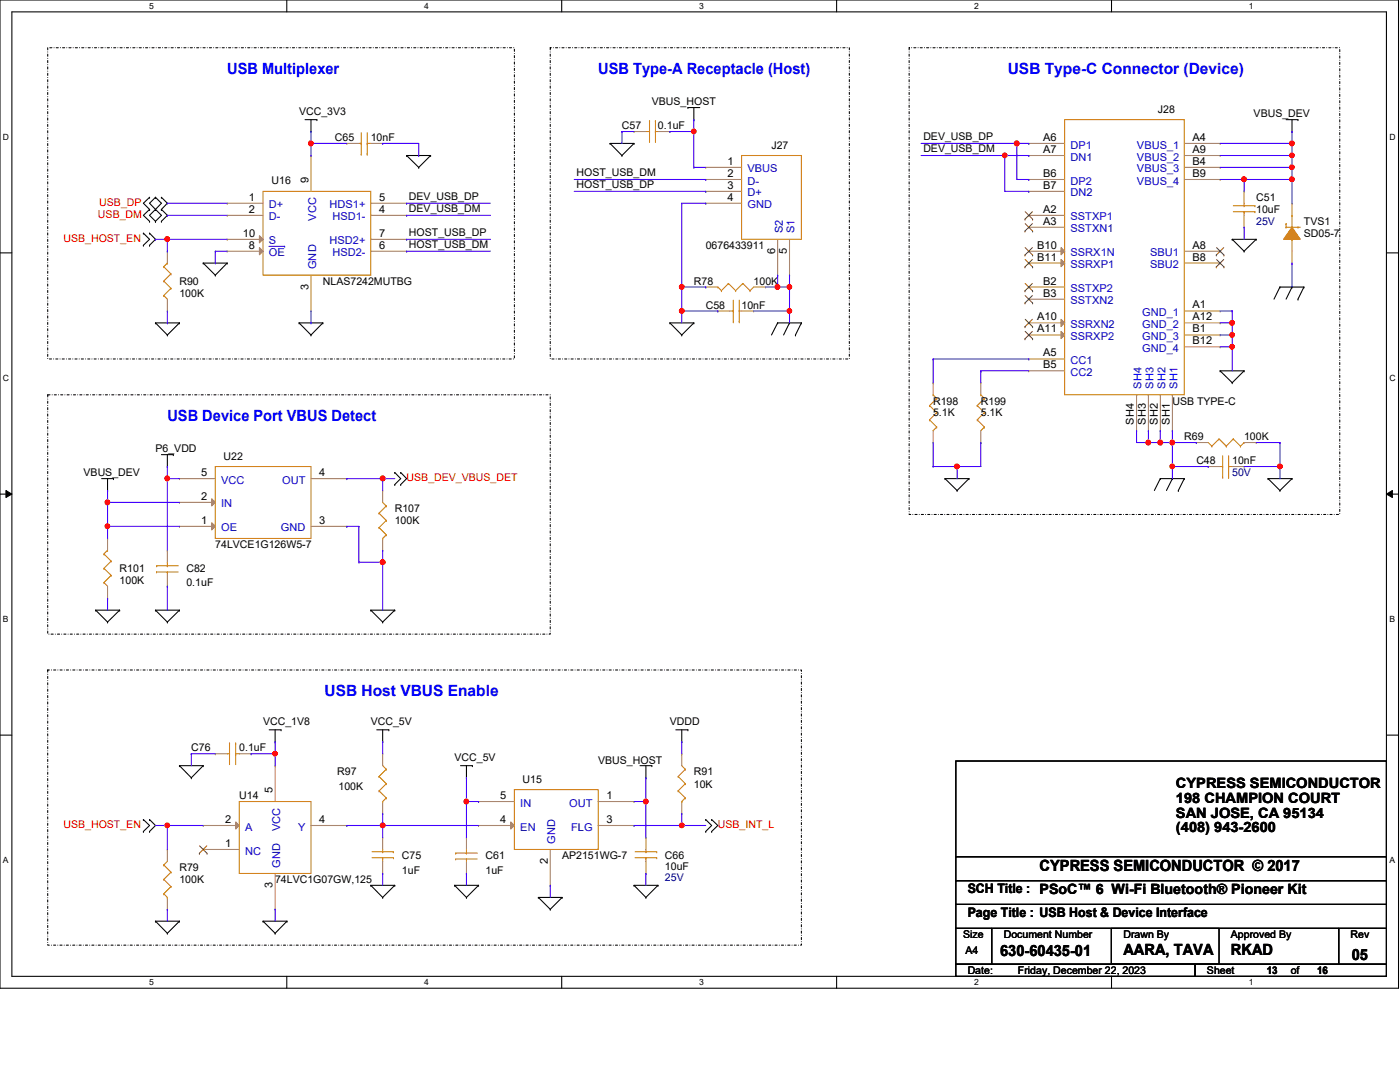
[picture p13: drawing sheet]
<svg xmlns="http://www.w3.org/2000/svg" width="279mm" height="216mm" viewBox="0 0 279 216" stroke-linecap="round" stroke-linejoin="round" font-family="sans-serif">
<defs><g id="words">
<g font-size="3.1" fill="#00f">
<text x="45.3" y="14.8">USB Multiplexer</text>
<text x="119.4" y="14.8">USB Type-A Receptacle (Host)</text>
<text x="201.1" y="14.8">USB Type-C Connector (Device)</text>
<text x="33.4" y="84">USB Device Port VBUS Detect</text>
<text x="64.8" y="138.9">USB Host VBUS Enable</text>
</g>
<g font-size="3.1">
<text x="207.5" y="173.8">CYPRESS SEMICONDUCTOR © 2017</text>
<text x="199.6" y="190.8">630-60435-01</text>
<text x="224.2" y="190.5">AARA, TAVA</text>
<text x="245.7" y="190.5">RKAD</text>
<text x="269.8" y="191.5">05</text>
</g>
<g font-size="2.8">
<text x="234.7" y="157.3">CYPRESS SEMICONDUCTOR</text>
<text x="234.7" y="160.2">198 CHAMPION COURT</text>
<text x="234.7" y="163.2">SAN JOSE, CA 95134</text>
<text x="234.7" y="166.1">(408) 943-2600</text>
</g>
<g font-size="2.6">
<text x="193.1" y="178.1">SCH Title : PSoC™ 6 Wi-Fi Bluetooth® Pioneer Kit</text>
<text x="193.1" y="182.9">Page Title : USB Host &amp; Device Interface</text>
</g>
<g font-size="2.2">
<text x="208.2" y="28.1">A6</text>
<text x="238" y="28.1">A4</text>
<text x="145.2" y="32.9">1</text>
<text x="145.2" y="35.3">2</text>
<text x="208.2" y="30.5">A7</text>
<text x="208.2" y="35.3">B6</text>
<text x="238" y="30.5">A9</text>
<text x="238" y="32.9">B4</text>
<text x="238" y="35.3">B9</text>
<text x="49.7" y="40">1</text>
<text x="61.6" y="36.5" transform="rotate(-90 61.6 36.5)">9</text>
<text x="75.6" y="40">5</text>
<text x="145.2" y="37.7">3</text>
<text x="145.2" y="40">4</text>
<text x="208.2" y="37.7">B7</text>
<text x="48.5" y="47.2">10</text>
<text x="49.7" y="42.5">2</text>
<text x="75.6" y="42.5">4</text>
<text x="75.6" y="47.2">7</text>
<text x="208.2" y="42.5">A2</text>
<text x="208.2" y="44.8">A3</text>
<text x="49.7" y="49.6">8</text>
<text x="75.6" y="49.6">6</text>
<text x="154.7" y="50.6" transform="rotate(-90 154.7 50.6)">6</text>
<text x="157.1" y="50.6" transform="rotate(-90 157.1 50.6)">5</text>
<text x="207" y="49.6">B10</text>
<text x="207" y="52">B11</text>
<text x="238" y="49.6">A8</text>
<text x="238" y="52">B8</text>
<text x="61.6" y="57.8" transform="rotate(-90 61.6 57.8)">3</text>
<text x="208.2" y="56.8">B2</text>
<text x="208.2" y="59.2">B3</text>
<text x="207" y="63.9">A10</text>
<text x="238" y="61.6">A1</text>
<text x="238" y="63.9">A12</text>
<text x="207" y="66.3">A11</text>
<text x="208.2" y="71.1">A5</text>
<text x="238" y="66.3">B1</text>
<text x="238" y="68.7">B12</text>
<text x="208.2" y="73.5">B5</text>
<text x="226.3" y="84.8" transform="rotate(-90 226.3 84.8)">SH4</text>
<text x="228.7" y="84.8" transform="rotate(-90 228.7 84.8)">SH3</text>
<text x="231.1" y="84.8" transform="rotate(-90 231.1 84.8)">SH2</text>
<text x="233.5" y="84.8" transform="rotate(-90 233.5 84.8)">SH1</text>
<text x="40.1" y="95">5</text>
<text x="63.7" y="95">4</text>
<text x="40.1" y="99.7">2</text>
<text x="40.1" y="104.5">1</text>
<text x="63.7" y="104.5">3</text>
<text x="54.4" y="158.3" transform="rotate(-90 54.4 158.3)">5</text>
<text x="99.8" y="159.4">5</text>
<text x="121" y="159.4">1</text>
<text x="44.9" y="164.2">2</text>
<text x="63.7" y="164.2">4</text>
<text x="99.8" y="164.2">4</text>
<text x="121" y="164.2">3</text>
<text x="44.9" y="169">1</text>
<text x="109.3" y="172.4" transform="rotate(-90 109.3 172.4)">2</text>
<text x="54.4" y="177.2" transform="rotate(-90 54.4 177.2)">3</text>
</g>
<g font-size="2.2" fill="#00c">
<text x="213.7" y="29.6">DP1</text>
<text x="226.9" y="29.6">VBUS_1</text>
<text x="149.2" y="34.4">VBUS</text>
<text x="213.7" y="32">DN1</text>
<text x="226.9" y="32">VBUS_2</text>
<text x="226.9" y="34.4">VBUS_3</text>
<text x="53.7" y="41.6">D+</text>
<text x="65.8" y="41.6">HDS1+</text>
<text x="149.2" y="36.8">D-</text>
<text x="149.2" y="39.2">D+</text>
<text x="149.2" y="41.6">GND</text>
<text x="213.7" y="36.8">DP2</text>
<text x="213.7" y="39.2">DN2</text>
<text x="226.9" y="36.8">VBUS_4</text>
<text x="53.7" y="44">D-</text>
<text x="63.1" y="44.1" transform="rotate(-90 63.1 44.1)">VCC</text>
<text x="66.3" y="44">HSD1-</text>
<text x="156.2" y="46.6" transform="rotate(-90 156.2 46.6)">S2</text>
<text x="158.6" y="46.6" transform="rotate(-90 158.6 46.6)">S1</text>
<text x="213.7" y="44">SSTXP1</text>
<text x="213.7" y="46.4">SSTXN1</text>
<text x="53.7" y="51.1">OE</text>
<text x="53.7" y="48.8">S</text>
<text x="63.1" y="53.7" transform="rotate(-90 63.1 53.7)">GND</text>
<text x="65.8" y="48.8">HSD2+</text>
<text x="66.3" y="51.1">HSD2-</text>
<text x="213.7" y="51.1">SSRX1N</text>
<text x="213.7" y="53.5">SSRXP1</text>
<text x="229.5" y="51.1">SBU1</text>
<text x="229.5" y="53.5">SBU2</text>
<text x="213.7" y="58.3">SSTXP2</text>
<text x="213.7" y="65.4">SSRXN2</text>
<text x="213.7" y="60.7">SSTXN2</text>
<text x="228" y="63.1">GND_1</text>
<text x="228" y="65.4">GND_2</text>
<text x="213.7" y="67.9">SSRXP2</text>
<text x="228" y="67.9">GND_3</text>
<text x="228" y="70.2">GND_4</text>
<text x="213.7" y="72.6">CC1</text>
<text x="213.7" y="75">CC2</text>
<text x="227.8" y="77.6" transform="rotate(-90 227.8 77.6)">SH4</text>
<text x="230.2" y="77.6" transform="rotate(-90 230.2 77.6)">SH3</text>
<text x="232.6" y="77.6" transform="rotate(-90 232.6 77.6)">SH2</text>
<text x="235" y="77.6" transform="rotate(-90 235 77.6)">SH1</text>
<text x="44.2" y="96.5">VCC</text>
<text x="44.2" y="101.3">IN</text>
<text x="56.3" y="96.5">OUT</text>
<text x="44.2" y="106">OE</text>
<text x="56" y="106">GND</text>
<text x="103.8" y="161">IN</text>
<text x="113.6" y="161">OUT</text>
<text x="48.9" y="165.7">A</text>
<text x="55.9" y="165.8" transform="rotate(-90 55.9 165.8)">VCC</text>
<text x="59.5" y="165.7">Y</text>
<text x="103.8" y="165.7">EN</text>
<text x="114" y="165.7">FLG</text>
<text x="48.9" y="170.5">NC</text>
<text x="55.9" y="173.1" transform="rotate(-90 55.9 173.1)">GND</text>
<text x="110.8" y="168.3" transform="rotate(-90 110.8 168.3)">GND</text>
</g>
<g font-size="2.1">
<text x="59.7" y="22.9">VCC_3V3</text>
<text x="130.1" y="21">VBUS_HOST</text>
<text x="231.1" y="22.5">J28</text>
<text x="250.2" y="23.4">VBUS_DEV</text>
<text x="66.8" y="28.2">C65</text>
<text x="74" y="28.2">10nF</text>
<text x="124.1" y="25.8">C57</text>
<text x="131.3" y="25.8">0.1uF</text>
<text x="154" y="29.6">J27</text>
<text x="184.3" y="27.9">DEV_USB_DP</text>
<text x="115.1" y="35.1">HOST_USB_DM</text>
<text x="184.3" y="30.4">DEV_USB_DM</text>
<text x="54.2" y="36.8">U16</text>
<text x="81.6" y="39.9">DEV_USB_DP</text>
<text x="115.1" y="37.5">HOST_USB_DP</text>
<text x="250.7" y="40.1">C51</text>
<text x="81.6" y="47.1">HOST_USB_DP</text>
<text x="81.6" y="42.3">DEV_USB_DM</text>
<text x="250.7" y="42.5">10uF</text>
<text x="260.2" y="44.9">TVS1</text>
<text x="260.2" y="47.3">SD05-7</text>
<text x="81.6" y="49.4">HOST_USB_DM</text>
<text x="140.8" y="49.7">0676433911</text>
<text x="35.8" y="56.9">R90</text>
<text x="35.8" y="59.2">100K</text>
<text x="64.4" y="56.9">NLAS7242MUTBG</text>
<text x="138.5" y="56.9">R78</text>
<text x="150.4" y="56.9">100K</text>
<text x="140.8" y="61.6">C58</text>
<text x="148" y="61.6">10nF</text>
<text x="186.2" y="80.7">R198</text>
<text x="186.2" y="83.1">5.1K</text>
<text x="195.7" y="80.7">R199</text>
<text x="195.7" y="83.1">5.1K</text>
<text x="234" y="80.7">USB TYPE-C</text>
<text x="236.3" y="87.9">R69</text>
<text x="248.3" y="87.9">100K</text>
<text x="16.7" y="95">VBUS_DEV</text>
<text x="31" y="90.3">P6_VDD</text>
<text x="44.6" y="91.7">U22</text>
<text x="238.8" y="92.7">C48</text>
<text x="245.9" y="92.7">10nF</text>
<text x="78.8" y="102.2">R107</text>
<text x="78.8" y="104.6">100K</text>
<text x="43" y="109.4">74LVCE1G126W5-7</text>
<text x="23.9" y="114.1">R101</text>
<text x="23.9" y="116.5">100K</text>
<text x="37.2" y="114.1">C82</text>
<text x="37.2" y="117">0.1uF</text>
<text x="38.2" y="149.9">C76</text>
<text x="47.8" y="149.9">0.1uF</text>
<text x="52.5" y="144.7">VCC_1V8</text>
<text x="74" y="144.7">VCC_5V</text>
<text x="133.7" y="144.7">VDDD</text>
<text x="67.3" y="154.7">R97</text>
<text x="90.7" y="151.9">VCC_5V</text>
<text x="119.4" y="152.4">VBUS_HOST</text>
<text x="138.5" y="154.7">R91</text>
<text x="47.8" y="159.5">U14</text>
<text x="67.6" y="157.6">100K</text>
<text x="104.3" y="156.2">U15</text>
<text x="138.5" y="157.1">10K</text>
<text x="35.8" y="173.8">R79</text>
<text x="80.2" y="171.4">C75</text>
<text x="96.9" y="171.4">C61</text>
<text x="112.2" y="171.4">AP2151WG-7</text>
<text x="132.7" y="171.4">C66</text>
<text x="132.7" y="173.6">10uF</text>
<text x="35.8" y="176.2">100K</text>
<text x="54.9" y="176.2">74LVC1G07GW,125</text>
<text x="80.2" y="174.3">1uF</text>
<text x="96.9" y="174.3">1uF</text>
<text x="192.2" y="187.2">Size</text>
<text x="192.7" y="190.3">A4</text>
<text x="200.3" y="187.2">Document Number</text>
<text x="224.2" y="187.2">Drawn By</text>
<text x="245.7" y="187.2">Approved By</text>
<text x="269.5" y="187.2">Rev</text>
<text x="193.1" y="194.4">Date:</text>
<text x="203.2" y="194.4">Friday, December 22, 2023</text>
<text x="240.9" y="194.4">Sheet</text>
<text x="252.8" y="194.4">13</text>
<text x="257.6" y="194.4">of</text>
<text x="262.8" y="194.4">16</text>
</g>
<g font-size="2.1" fill="#f00">
<text x="19.8" y="41.1">USB_DP</text>
<text x="19.6" y="43.5">USB_DM</text>
<text x="12.7" y="48.3">USB_HOST_EN</text>
<text x="81.2" y="96">USB_DEV_VBUS_DET</text>
<text x="12.7" y="165.2">USB_HOST_EN</text>
<text x="143.3" y="165.2">USB_INT_L</text>
</g>
<g font-size="2.1" fill="#000080">
<text x="250.7" y="44.9">25V</text>
<text x="245.9" y="95">50V</text>
<text x="132.7" y="175.8">25V</text>
</g>
<g font-size="1.7">
<text x="29.8" y="1.8">5</text>
<text x="84.7" y="1.8">4</text>
<text x="139.5" y="1.8">3</text>
<text x="194.4" y="1.8">2</text>
<text x="249.3" y="1.8">1</text>
<text x=".6" y="27.9">D</text>
<text x="277.3" y="27.9">D</text>
<text x=".6" y="76">C</text>
<text x="277.3" y="76">C</text>
<text x=".6" y="124.2">B</text>
<text x="277.3" y="124.2">B</text>
<text x=".6" y="172.3">A</text>
<text x="277.3" y="172.3">A</text>
<text x="29.8" y="196.6">5</text>
<text x="84.7" y="196.6">4</text>
<text x="139.5" y="196.6">3</text>
<text x="194.4" y="196.6">2</text>
<text x="249.3" y="196.6">1</text>
</g>
</g></defs>
<path d="M0 0h279.1v197.2h-279.1zM2.4 2.4h274.3v192.4h-274.3z" fill="none" stroke="#000" stroke-width=".21"/>
<g fill="#fff">
<path d="M29.8 .3h.9v1.9h-.9z"/>
<path d="M29.8 195.1h.9v1.9h-.9z"/>
</g>
<path d="M57.2 0v2.4M57.2 194.8v2.4" fill="none" stroke="#000" stroke-width=".21"/>
<g fill="#fff">
<path d="M84.7 .3h.9v1.9h-.9z"/>
<path d="M84.7 195.1h.9v1.9h-.9z"/>
</g>
<path d="M112.1 0v2.4M112.1 194.8v2.4" fill="none" stroke="#000" stroke-width=".21"/>
<g fill="#fff">
<path d="M139.5 .3h1v1.9h-1z"/>
<path d="M139.5 195.1h1v1.9h-1z"/>
</g>
<path d="M167 0v2.4M167 194.8v2.4" fill="none" stroke="#000" stroke-width=".21"/>
<g fill="#fff">
<path d="M194.4 .3h.9v1.9h-.9z"/>
<path d="M194.4 195.1h.9v1.9h-.9z"/>
</g>
<path d="M221.8 0v2.4M221.8 194.8v2.4" fill="none" stroke="#000" stroke-width=".21"/>
<g fill="#fff">
<path d="M249.3 .3h.9v1.9h-.9z"/>
<path d="M249.3 195.1h.9v1.9h-.9z"/>
<path d="M.6 26.4h1.2v1.9h-1.2z"/>
<path d="M277.3 26.4h1.2v1.9h-1.2z"/>
<path d="M.6 74.5h1.2v1.9h-1.2z"/>
<path d="M277.3 74.5h1.2v1.9h-1.2z"/>
</g>
<path d="M0 50.5h2.4M276.7 50.5h2.4" fill="none" stroke="#000" stroke-width=".21"/>
<g fill="#fff">
<path d="M.6 122.6h1.1v1.9h-1.1z"/>
<path d="M277.3 122.6h1.1v1.9h-1.1z"/>
</g>
<path d="M0 98.6h2.4M276.7 98.6h2.4" fill="none" stroke="#000" stroke-width=".21"/>
<path d="M1.2 97.9l1.2 .7-1.2 .7zM276.7 98.6l1.2-.7v1.4z" fill="#000"/>
<path d="M1.2 97.9l1.2 .7-1.2 .7zM276.7 98.6l1.2-.7v1.4z" fill="none" stroke="#000" stroke-width=".2"/>
<g fill="#fff">
<path d="M.6 170.7h1.1v1.9h-1.1z"/>
<path d="M277.3 170.7h1.1v1.9h-1.1z"/>
</g>
<g fill="none" stroke="#000" stroke-width=".21">
<path d="M29.8 39.4h.1M29.8 39.4l-1.2 1.2 1.2 1.2M31 39.4h.1M31 39.4l1.2 1.2-1.2 1.2M31 39.4l-1.2 1.2 1.2 1.2M32.2 39.4h.1M32.2 39.4l1.2 1.2-1.2 1.2M60.9 23.9h2.3M62.1 26.2h.1M62.1 23.9v2.3M63.2 23.9h.1M81.2 31h.1"/>
<path d="M81.2 31h4.7M81.2 31l2.4 2.4M83.6 33.4h.1M85.9 31h.1M85.9 31l-2.3 2.4M121.8 28.6h.1M121.8 28.6h4.7M121.8 28.6l2.3 2.4M124.1 31h.1M126.5 28.6h.1M126.5 28.6l-2.4 2.4M137.3 21.5h.1"/>
<path d="M137.3 21.5h2.4M138.5 23.9h.1M138.5 21.5v2.4M256.7 23.9h2.3M257.9 26.2h.1M257.9 23.9v2.3M259 23.9h.1M28.6 46.5h.1M28.6 48.9h.1M28.6 46.5l1.2 1.3-1.2 1.1M29.8 41.8h.1M29.8 44.2h.1"/>
<path d="M29.8 48.9h.1M29.8 46.5h.1M29.8 41.8l-1.2 1.2 1.2 1.2M29.8 46.5l1.2 1.3-1.2 1.1M31 44.2h.1M31 41.8h.1M31 41.8l1.2 1.2-1.2 1.2M31 41.8l-1.2 1.2 1.2 1.2M32.2 41.8h.1M32.2 44.2h.1M32.2 41.8l1.2 1.2-1.2 1.2M40.6 52.5h.1"/>
<path d="M40.6 52.5h4.7M40.6 52.5l2.4 2.4M43 54.9h.1M45.3 52.5h.1M45.3 52.5l-2.3 2.4M245.9 47.8h.1M245.9 47.8h4.8M245.9 47.8l2.4 2.3M248.3 50.1h.1M250.7 47.8h.1M250.7 47.8l-2.4 2.3M255.4 57.3h.1"/>
<path d="M255.4 57.3l-1.1 2.4M255.4 57.3h4.8M257.9 57.3h.1M257.9 57.3l-1.2 2.4M259 59.7h.1M260.2 57.3h.1M260.2 57.3l-1.2 2.4M31 64.4h.1M31 64.4h4.8M31 64.4l2.4 2.4M33.4 66.8h.1M35.8 64.4h.1"/>
<path d="M35.8 64.4l-2.4 2.4M59.7 64.4h.1M59.7 64.4h4.7M59.7 64.4l2.4 2.4M62.1 66.8h.1M64.4 64.4h.1M64.4 64.4l-2.3 2.4M133.7 64.4h.1M133.7 64.4h4.8M133.7 64.4l2.4 2.4M136.1 66.8h.1M138.5 64.4h.1"/>
<path d="M138.5 64.4l-2.4 2.4M155.2 64.4h.1M155.2 64.4h4.7M155.2 64.4l-1.2 2.4M157.6 64.4h.1M157.6 64.4l-1.2 2.4M158.7 66.8h.1M159.9 64.4h.1M159.9 64.4l-1.2 2.4M243.5 74h.1M243.5 74h4.8M243.5 74l2.4 2.4"/>
<path d="M245.9 76.4h.1M248.3 74h.1M248.3 74l-2.4 2.4M20.3 95.5h2.3M21.5 97.9h.1M21.5 95.5v2.4M22.6 95.5h.1M32.2 90.7h2.4M33.4 93.1h.1M33.4 90.7v2.4M34.6 90.7h.1M78.8 96.7h.1"/>
<path d="M78.8 94.3h.1M78.8 94.3l1.2 1.2-1.2 1.2M80 96.7h.1M80 94.3h.1M80 94.3l1.2 1.2-1.2 1.2M188.6 95.5h.1M188.6 95.5h4.8M188.6 95.5l2.4 2.4M191 97.9h.1M193.4 95.5h.1M193.4 95.5l-2.4 2.4M231.6 95.5h.1"/>
<path d="M231.6 95.5h4.7M231.6 95.5l-1.2 2.4M234 95.5h.1M234 95.5l-1.2 2.4M235.2 97.9h.1M236.3 95.5h.1M236.3 95.5l-1.1 2.4M253.1 95.5h.1M253.1 95.5h4.8M253.1 95.5l2.3 2.4M255.4 97.9h.1M257.9 95.5h.1"/>
<path d="M257.9 95.5l-2.5 2.4M19.1 121.8h.1M19.1 121.8h4.8M19.1 121.8l2.4 2.3M21.5 124.1h.1M23.9 121.8h.1M23.9 121.8l-2.4 2.3M31 121.8h.1M31 121.8h4.8M31 121.8l2.4 2.3M33.4 124.1h.1M35.8 121.8h.1"/>
<path d="M35.8 121.8l-2.4 2.3M74 121.8h.1M74 121.8h4.8M74 121.8l2.4 2.3M76.4 124.1h.1M78.8 121.8h.1M78.8 121.8l-2.4 2.3M0 146.7h2.4M35.8 152.8h.1M35.8 152.8h4.8M35.8 152.8l2.4 2.4M38.2 155.2h.1"/>
<path d="M40.6 152.8h.1M40.6 152.8l-2.4 2.4M53.7 145.6h2.4M54.9 148h.1M54.9 145.6v2.4M56.1 145.6h.1M75.2 145.6h2.4M76.4 148h.1M76.4 145.6v2.4M77.6 145.6h.1M91.9 152.8h2.4M93.1 155.2h.1"/>
<path d="M93.1 152.8v2.4M94.3 152.8h.1M127.7 152.8h2.4M128.9 155.2h.1M128.9 152.8v2.4M130.1 152.8h.1M134.9 145.6h2.4M136.1 148h.1M136.1 145.6v2.4M137.3 145.6h.1M190.8 151.8h85.9v19.1h-85.9zM276.7 146.7h2.4"/>
<path d="M28.6 163.5h.1M28.6 165.9h.1M28.6 163.5l1.2 1.2-1.2 1.2M29.8 165.9h.1M29.8 163.5h.1M29.8 163.5l1.2 1.2-1.2 1.2M74 176.7h.1M74 176.7h4.8M74 176.7l2.4 2.4M76.4 179.1h.1M78.8 176.7h.1M78.8 176.7l-2.4 2.4"/>
<path d="M90.7 176.7h.1M90.7 176.7h4.8M90.7 176.7l2.4 2.4M93.1 179.1h.1M95.5 176.7h.1M95.5 176.7l-2.4 2.4M107.4 179.1h.1M107.4 179.1h4.8M107.4 179.1l2.4 2.3M112.2 179.1h.1M112.2 179.1l-2.4 2.3M126.5 176.7h.1"/>
<path d="M126.5 176.7h4.8M126.5 176.7l2.4 2.4M128.9 179.1h.1M131.3 176.7h.1M131.3 176.7l-2.4 2.4M140.8 165.9h.1M140.8 163.5h.1M140.8 163.5l1.2 1.2-1.2 1.2M142 165.9h.1M142 163.5h.1M142 163.5l1.3 1.2-1.3 1.2M190.8 170.9h85.9v4.8h-85.9z"/>
<path d="M190.8 175.7h85.9v4.8h-85.9zM31 183.8h.1M31 183.8h4.8M31 183.8l2.4 2.4M33.4 186.2h.1M35.8 183.8h.1M35.8 183.8l-2.4 2.4M52.5 183.8h.1M52.5 183.8h4.8M52.5 183.8l2.4 2.4M54.9 186.2h.1M57.3 183.8h.1"/>
<path d="M57.3 183.8l-2.4 2.4M109.8 181.4h.1M190.8 185.3h7.1v7.1h-7.1zM190.8 192.4h47.7v2.4h-47.7zM190.8 180.5h85.9v4.8h-85.9zM197.9 185.3h69.3v7.1h-69.3zM221.8 185.3h21.5v7.1h-21.5zM238.5 192.4h38.2v2.4h-38.2zM267.2 185.3h9.5v7.1h-9.5z"/>
</g>
<path d="M9.5 9.5h93.2v62.1h-93.2zM109.8 9.5h59.7v62.1h-59.7zM181.4 9.5h86v93.2h-86zM9.5 78.8h100.3v47.7h-100.3zM9.5 133.7h150.4v54.9h-150.4z" fill="none" stroke="#000" stroke-width=".21" stroke-dasharray=".4 .4 0 .4"/>
<g fill="none" stroke="#cc8006" stroke-width=".21">
<path d="M32.7 59h.1M32.7 56.1h.1M32.7 53.2h.1M32.7 59l.7 .7M32.7 56.1l1.4 1.4M32.7 53.2l1.4 1.5M33.4 52.5h.1M33.4 52.5l-.7 .7M34.1 57.5h.1M34.1 54.7h.1M34.1 57.5l-1.4 1.5M34.1 54.7l-1.4 1.4"/>
<path d="M31.2 112.9h.1M31.2 114.1h.1M31.2 112.9h4.4M31.2 114.1h4.4M33.4 114.1h.1M33.4 112.9h.1M33.4 112.2v.7M33.4 114.1v.5M102.7 157.6h16.7v11.9h-16.7z"/>
</g>
<g fill="none" stroke="#a84" stroke-width=".21">
<path d="M33.4 50.1h.1M33.4 50.1v2.4M33.4 59.7v2.4M33.4 62.1h.1M33.4 117h.1M33.4 109.8h.1M33.4 109.8v2.4M33.4 114.6v2.4M119.4 159.9h7.1M126.5 159.9h.1M109.8 176.7h.1M109.8 169.5v7.2"/>
<path d="M119.4 164.7h7.1M126.5 164.7h.1"/>
</g>
<path d="M101.9 164l.8 .7-.8 .7z" fill="#a84"/>
<path d="M95.5 159.9h.1M95.5 159.9h7.2M95.5 164.7h.1M95.5 164.7h7.2M101.9 164l.8 .7-.8 .7z" fill="none" stroke="#a84" stroke-width=".21"/>
<path d="M256.7 44.6h.1M256.7 44.6v.7M259 45.3h.1M259 45.3h.5" fill="none" stroke="#cc8006" stroke-width=".21"/>
<path d="M257.9 45.3l1.6 2.5h-3.3z" fill-rule="evenodd" fill="#cc8006"/>
<path d="M52.5 38.2h21.5v16.7h-21.5zM256.7 45.3h.1M256.7 45.3h2.3M257.9 45.3l1.6 2.5h-3.3zM257.9 43h.1M257.9 47.8h.1M257.9 43v2.3M257.9 47.8v2.3" fill="none" stroke="#cc8006" stroke-width=".21"/>
<g fill="none" stroke="#a84" stroke-width=".21">
<path d="M45.3 40.6h.1M45.3 43h.1M45.3 40.6h7.2M45.3 43h7.2M62.1 54.9v7.2M74 40.6h7.2M74 43h7.2M74 50.1h7.2M74 47.8h7.2M81.2 43h.1M81.2 40.6h.1M81.2 50.1h.1"/>
<path d="M81.2 47.8h.1M257.9 40.6h.1M257.9 52.5h.1M257.9 40.6v2.4M257.9 50.1v2.4M62.1 62.1h.1"/>
</g>
<path d="M51.8 49.4l.7 .7-.7 .7z" fill="#a84"/>
<path d="M62.1 31h.1M62.1 31v7.2M45.3 50.1h.1M45.3 50.1h7.2M51.8 49.4l.7 .7-.7 .7z" fill="none" stroke="#a84" stroke-width=".21"/>
<path d="M53.7 49.1h3.1M56.8 49.1h.1" fill="none" stroke="#00c" stroke-width=".2"/>
<path d="M51.8 47l.7 .8-.7 .7z" fill="#a84"/>
<g fill="none" stroke="#a84" stroke-width=".21">
<path d="M45.3 47.8h.1M45.3 47.8h7.2M51.8 47l.7 .8-.7 .7zM140.8 57.3h.1M140.8 57.3h2.5M150.4 57.3h2.4M152.8 57.3h.1M186.2 76.4h.1M186.2 76.4v2.4M195.7 76.4h.1M195.7 76.4v2.4M35.8 95.5h.1"/>
<path d="M35.8 95.5h7.2M62.1 95.5h7.1M69.2 95.5h.1M186.2 88.3h.1M186.2 85.9v2.4M195.7 88.3h.1M195.7 85.9v2.4M238.8 88.3h.1M238.8 88.3h2.3M241.1 93.1h.1M241.1 93.1h2.4M245.9 93.1h2.4"/>
<path d="M248.3 93.1h.1M248.3 88.3h2.4M250.7 88.3h.1M62.1 105h7.1M69.2 105h.1M76.4 150.4h.1M76.4 150.4v2.4M76.4 159.9v2.4M136.1 150.4h.1M136.1 150.4v2.4M136.1 159.9v2.4M76.4 162.3h.1"/>
<path d="M136.1 162.3h.1"/>
</g>
<g fill="none" stroke="#cc8006" stroke-width=".21">
<path d="M143.3 57.3h.1M143.3 57.3l.7 .7M144 58h.1M145.4 56.6h.1M145.4 56.6l1.4 1.4M145.4 56.6l-1.4 1.4M146.8 58h.1M148.3 56.6h.1M148.3 56.6l1.4 1.4M148.3 56.6l-1.5 1.4M149.7 58h.1M150.4 57.3l-.7 .7"/>
<path d="M186.2 78.8h.1M186.2 78.8l.7 .7M186.9 79.5h.1M186.9 79.5l-1.4 1.4M195.7 78.8h.1M195.7 78.8l.8 .7M196.5 79.5h.1M196.5 79.5l-1.5 1.4M43 93.1h19.1v14.3h-19.1zM185.5 83.8h.1M185.5 80.9h.1M185.5 83.8l1.4 1.4"/>
<path d="M185.5 80.9l1.4 1.4M186.9 85.2h.1M186.9 82.3h.1M186.9 85.2l-.7 .7M186.9 82.3l-1.4 1.5M195 83.8h.1M195 80.9h.1M195 83.8l1.5 1.4M195 80.9l1.5 1.4M196.5 85.2h.1M196.5 82.3h.1M196.5 85.2l-.8 .7"/>
<path d="M196.5 82.3l-1.5 1.5M241.1 88.3l.8 .7M241.9 89h.1M243.3 87.6h.1M243.3 87.6l-1.4 1.4M243.3 87.6l1.4 1.4M243.5 93.1h.5M244 93.1h.1M244 95.2h.1M244 90.9v4.3M244.7 89h.1M245.2 95.2h.1"/>
<path d="M245.2 93.1h.1M245.2 93.1h.7M245.2 90.9v4.3M246.1 87.6h.1M246.1 87.6l-1.4 1.4M246.1 87.6l1.5 1.4M247.6 89h.1M248.3 88.3h.1M248.3 88.3l-.7 .7M75.6 154.9h.1M75.6 157.8h.1M75.6 154.9l1.5 1.5"/>
<path d="M75.6 157.8l1.5 1.4M76.4 159.9h.1M76.4 152.8l.7 .7M77.1 153.5h.1M77.1 156.4h.1M77.1 159.2h.1M77.1 153.5l-1.5 1.4M77.1 156.4l-1.5 1.4M77.1 159.2l-.7 .7M135.3 154.9h.1M135.3 157.8h.1M135.3 154.9l1.5 1.5"/>
<path d="M135.3 157.8l1.5 1.4M136.1 159.9h.1M136.1 152.8l.7 .7M136.8 153.5h.1M136.8 156.4h.1M136.8 159.2h.1M136.8 153.5l-1.5 1.4M136.8 156.4l-1.5 1.4M136.8 159.2l-.7 .7"/>
</g>
<path d="M42.2 104.3l.8 .7-.8 .7z" fill="#a84"/>
<path d="M35.8 105h.1M35.8 105h7.2M42.2 104.3l.8 .7-.8 .7z" fill="none" stroke="#a84" stroke-width=".21"/>
<path d="M42.2 99.5l.8 .7-.8 .8z" fill="#a84"/>
<g fill="none" stroke="#a84" stroke-width=".21">
<path d="M205.3 28.6h.1M205.3 31h.1M205.3 28.6h7.2M205.3 31h7.2M236.3 28.6h7.2M236.3 31h7.2M243.5 28.6h.1M243.5 31h.1M248.3 38.2h.1M248.3 38.2v2.4M205.3 43h.1M205.3 45.3h.1"/>
<path d="M205.3 43h7.2M205.3 45.3h7.2M236.3 50.1h7.2M243.5 50.1h.1M248.3 45.3h.1M248.3 43v2.3M205.3 71.6h.1M205.3 71.6h7.2M236.3 62.1h7.2M243.5 62.1h.1M42.2 99.5l.8 .7-.8 .8zM35.8 100.2h.1"/>
<path d="M35.8 100.2h7.2M128.9 167.1h.1M128.9 174.3h.1M128.9 167.1v2.4M128.9 171.9v2.4"/>
</g>
<g fill="none" stroke="#cc8006" stroke-width=".21">
<path d="M212.5 23.9h23.8v54.9h-23.8zM246.1 42.2h4.3M246.1 41.1h4.3M248.3 41.1h.1M248.3 42.2h.1M248.3 40.6v.5M248.3 42.2v.8M250.4 42.2h.1M250.4 41.1h.1M126.7 171.2h4.4M126.7 170h4.4M128.9 170h.1"/>
<path d="M128.9 171.2h.1M128.9 169.5v.5M128.9 171.2v.7M131.1 171.2h.1M131.1 170h.1"/>
</g>
<path d="M204.6 43.7h.1M204.6 46.1h.1M204.6 42.2l1.5 1.5M204.6 44.6l1.5 1.5M206 42.2l-1.4 1.5M206 44.6l-1.4 1.5M206.1 43.7h.1M206.1 46.1h.1M242.7 50.9h.1M242.8 49.4l1.5 1.5M244.2 49.4l-1.5 1.5M244.3 50.9h.1" fill="none" stroke="#804000" stroke-width=".2"/>
<path d="M211.8 63.7l.7 .7-.7 .8z" fill="#a84"/>
<path d="M205.3 64.4h.1M205.3 64.4h7.2M211.8 63.7l.7 .7-.7 .8z" fill="none" stroke="#a84" stroke-width=".21"/>
<path d="M204.6 65.2h.1M204.6 63.7l1.5 1.5M206 63.7l-1.4 1.5M206.1 65.2h.1" fill="none" stroke="#804000" stroke-width=".2"/>
<path d="M211.8 66.1l.7 .7-.7 .8z" fill="#a84"/>
<g fill="none" stroke="#a84" stroke-width=".21">
<path d="M205.3 35.8h.1M205.3 38.2h.1M205.3 35.8h7.2M205.3 38.2h7.2M236.3 33.4h7.2M236.3 35.8h7.2M243.5 33.4h.1M243.5 35.8h.1M205.3 57.3h.1M205.3 59.7h.1M205.3 57.3h7.2M205.3 59.7h7.2"/>
<path d="M236.3 52.5h7.2M243.5 52.5h.1M205.3 66.8h.1M205.3 74h.1M205.3 66.8h7.2M205.3 74h7.2M211.8 66.1l.7 .7-.7 .8zM236.3 66.8h7.2M236.3 64.4h7.2M243.5 64.4h.1M243.5 66.8h.1"/>
</g>
<g fill="none" stroke="#804000" stroke-width=".2">
<path d="M204.6 58h.1M204.6 56.6l1.5 1.4M204.6 59l1.5 1.5M206 56.6l-1.4 1.4M206 59l-1.4 1.5M206.1 58h.1M242.7 53.3h.1M242.8 51.8l1.5 1.5M244.2 51.8l-1.5 1.5M244.3 53.3h.1M204.6 67.6h.1M204.6 60.5h.1"/>
<path d="M204.6 66.1l1.5 1.5M206 66.1l-1.4 1.5M206.1 67.6h.1M206.1 60.5h.1"/>
</g>
<path d="M211.8 49.4l.7 .7-.7 .7z" fill="#a84"/>
<path d="M205.3 50.1h.1M205.3 50.1h7.2M211.8 49.4l.7 .7-.7 .7z" fill="none" stroke="#a84" stroke-width=".21"/>
<path d="M204.6 50.9h.1M204.6 49.4l1.5 1.5M206 49.4l-1.4 1.5M206.1 50.9h.1" fill="none" stroke="#804000" stroke-width=".2"/>
<path d="M211.8 51.8l.7 .7-.7 .7z" fill="#a84"/>
<g fill="none" stroke="#a84" stroke-width=".21">
<path d="M69.2 28.6h.1M69.2 28.6h2.4M74 28.6h2.4M76.4 28.6h.1M126.5 26.2h.1M126.5 26.2h2.4M131.3 26.2h2.4M133.7 26.2h.1M140.8 33.4h.1M140.8 35.8h.1M140.8 38.2h.1M140.8 33.4h7.2"/>
<path d="M140.8 35.8h7.2M140.8 38.2h7.2M140.8 40.6h.1M140.8 40.6h7.2M155.2 54.9h.1M155.2 47.8v7.1M157.6 54.9h.1M157.6 47.8v7.1M205.3 52.5h.1M205.3 52.5h7.2M211.8 51.8l.7 .7-.7 .7zM143.3 62.1h.1"/>
<path d="M143.3 62.1h2.3M148 62.1h2.4M150.4 62.1h.1M226.8 78.8v7.1M229.2 78.8v7.1M231.6 78.8v7.1M234 78.8v7.1M236.3 69.2h7.2M243.5 69.2h.1M76.4 97.9h.1M76.4 97.9v2.3M226.8 85.9h.1"/>
<path d="M229.2 85.9h.1M231.6 85.9h.1M234 85.9h.1M21.5 119.4h.1M21.5 107.4h.1M21.5 107.4v2.4M21.5 117v2.4M76.4 109.8h.1M76.4 107.4v2.4M43 150.4h.1M43 150.4h2.3M47.8 150.4h2.3"/>
<path d="M50.1 150.4h.1M33.4 169.5h.1M33.4 169.5v2.4M33.4 179.1v2.3M40.6 169.5h.1M40.6 169.5h7.2M93.1 174.3h.1M93.1 167.1h.1M93.1 167.1v2.4M93.1 171.9v2.4M33.4 181.4h.1"/>
</g>
<path d="M204.6 53.3h.1M204.6 51.8l1.5 1.5M206 51.8l-1.4 1.5M206.1 53.3h.1M39.8 170.3h.1M39.8 168.8l1.5 1.5M41.3 168.8l-1.5 1.5M41.3 170.3h.1" fill="none" stroke="#804000" stroke-width=".2"/>
<g fill="none" stroke="#cc8006" stroke-width=".21">
<path d="M71.6 28.6h.5M72.1 28.6h.1M72.1 30.8h.1M72.1 26.5v4.3M73.3 30.8h.1M73.3 28.6h.1M73.3 28.6h.7M73.3 26.5v4.3M128.9 26.2h.7M129.6 24.1h.1M129.6 26.2h.1M129.6 24.1v4.3"/>
<path d="M130.8 26.2h.1M130.8 24.1h.1M130.8 26.2h.5M130.8 24.1v4.3M148 31h11.9v16.8h-11.9zM146.3 59.9v4.3M147.5 59.9v4.3M145.6 62.1h.7M146.3 64.2h.1M146.3 62.1h.1M147.5 62.1h.1M147.5 64.2h.1"/>
<path d="M147.5 62.1h.5M20.7 116.2h.1M20.7 113.4h.1M20.7 110.5h.1M20.7 116.2l.8 .8M20.7 113.4l1.5 1.4M20.7 110.5l1.5 1.5M21.5 109.8h.1M21.5 109.8l-.8 .7M22.2 114.8h.1M22.2 112h.1M22.2 114.8l-1.5 1.4"/>
<path d="M22.2 112l-1.5 1.4M75.6 102.4h.1M75.6 105.3h.1M75.6 102.4l1.5 1.4M75.6 105.3l1.5 1.4M76.4 107.4h.1M76.4 100.2l.7 .8M77.1 101h.1M77.1 103.8h.1M77.1 106.7h.1M77.1 101l-1.5 1.4M77.1 103.8l-1.5 1.5"/>
<path d="M77.1 106.7l-.7 .7M45.3 150.4h.5M45.8 150.4h.1M45.8 148.3h.1M45.8 148.3v4.3M47 148.3h.1M47 150.4h.1M47 150.4h.8M47 148.3v4.3M47.8 159.9h14.3v14.4h-14.3zM32.7 172.6h.1M32.7 175.5h.1"/>
<path d="M32.7 178.4h.1M32.7 172.6l1.4 1.4M32.7 175.5l1.4 1.4M32.7 178.4l.7 .7M33.4 179.1h.1M33.4 171.9l-.7 .7M34.1 174h.1M34.1 176.9h.1M34.1 174l-1.4 1.5M34.1 176.9l-1.4 1.5M90.9 170.2h.1M90.9 171.4h.1"/>
<path d="M90.9 170.2h4.3M90.9 171.4h4.3M93.1 171.4h.1M93.1 170.2h.1M93.1 169.5v.7M93.1 171.4v.5"/>
</g>
<path d="M47 164l.8 .7-.8 .7z" fill="#a84"/>
<g fill="none" stroke="#a84" stroke-width=".21">
<path d="M54.9 152.8h.1M54.9 152.8v7.1M40.6 164.7h.1M40.6 164.7h7.2M47 164l.8 .7-.8 .7zM54.9 174.3v7.1M62.1 164.7h7.1M69.2 164.7h.1M76.4 167.1h.1M76.4 174.3h.1M76.4 167.1v2.4M76.4 171.9v2.4"/>
<path d="M54.9 181.4h.1"/>
</g>
<path d="M74.3 171.2h4.2M74.3 170h4.2M76.4 170h.1M76.4 171.2h.1M76.4 169.5v.5M76.4 171.2v.7M78.5 171.2h.1M78.5 170h.1" fill="none" stroke="#cc8006" stroke-width=".21"/>
<g fill="none" stroke="#4200ff" stroke-width=".21">
<path d="M114.6 35.8h26.2M124.1 26.2h.1M124.1 26.2h2.4M124.1 26.2v2.4M138.5 26.2h.1M138.5 26.2v7.2M140.8 35.8h.1M31 47.8h.1M31 47.8h2.4M33.4 43h.1M33.4 40.6h.1M33.4 43h11.9"/>
<path d="M33.4 40.6h11.9M43 50.1h.1M43 52.5h.1M43 50.1h2.3M43 50.1v2.4"/>
</g>
<circle cx="138.4" cy="26.2" r=".45" fill="#f00"/>
<circle cx="138.4" cy="26.2" r=".45" fill="none" stroke="#f00" stroke-width=".21"/>
<path d="M133.7 26.2h.1M138.5 33.4h.1M138.5 23.9h.1M138.5 23.9v2.3h-4.8M138.5 33.4h2.3M136.1 40.6h.1M136.1 40.6h4.7M136.1 40.6v16.7M140.8 40.6h.1" fill="none" stroke="#4200ff" stroke-width=".21"/>
<circle cx="136.1" cy="57.3" r=".46" fill="#f00"/>
<circle cx="136.1" cy="57.3" r=".46" fill="none" stroke="#f00" stroke-width=".21"/>
<path d="M155.2 54.9h.1M155.2 54.9v2.4M157.6 54.9h.1M157.6 54.9v2.4M150.4 62.1h7.2M157.6 62.1h.1" fill="none" stroke="#4200ff" stroke-width=".21"/>
<circle cx="157.5" cy="62" r=".45" fill="#f00"/>
<circle cx="157.5" cy="62" r=".45" fill="none" stroke="#f00" stroke-width=".21"/>
<path d="M136.1 57.3h.1M136.1 57.3h4.7M136.1 57.3v4.8h7.2M140.8 57.3h.1M143.3 62.1h.1" fill="none" stroke="#4200ff" stroke-width=".21"/>
<circle cx="136.1" cy="62" r=".46" fill="#f00"/>
<circle cx="136.1" cy="62" r=".46" fill="none" stroke="#f00" stroke-width=".21"/>
<path d="M114.6 38.2h26.2M140.8 38.2h.1M152.8 57.3h4.8M155.2 57.3h.1M157.6 57.3h.1M136.1 62.1h.1M136.1 62.1v2.3M157.6 62.1h.1M157.6 62.1v2.3" fill="none" stroke="#4200ff" stroke-width=".21"/>
<circle cx="155.2" cy="57.3" r=".46" fill="#f00"/>
<circle cx="155.2" cy="57.3" r=".46" fill="none" stroke="#f00" stroke-width=".21"/>
<circle cx="157.5" cy="57.3" r=".45" fill="#f00"/>
<circle cx="157.5" cy="57.3" r=".45" fill="none" stroke="#f00" stroke-width=".21"/>
<path d="M62.1 28.6h.1M62.1 26.2v2.4M157.6 57.3h.1M157.6 57.3v4.8" fill="none" stroke="#4200ff" stroke-width=".21"/>
<circle cx="62" cy="28.6" r=".46" fill="#f00"/>
<circle cx="62" cy="28.6" r=".46" fill="none" stroke="#f00" stroke-width=".21"/>
<g fill="none" stroke="#4200ff" stroke-width=".21">
<path d="M62.1 28.6h.1M62.1 31h.1M62.1 28.6v2.4M62.1 28.6h7.1M76.4 28.6h.1M76.4 28.6h7.2v2.4M83.6 31h.1M81.2 50.1h.1M81.2 47.8h.1M81.2 40.6h.1M81.2 43h.1M81.2 50.1h16.7"/>
<path d="M81.2 47.8h16.7M81.2 40.6h16.7M81.2 43h16.7M62.1 64.4h.1M62.1 62.1v2.3M136.1 148h.1M136.1 148v2.4M136.1 162.3h.1M136.1 162.3v2.4"/>
</g>
<circle cx="136.1" cy="164.7" r=".46" fill="#f00"/>
<circle cx="136.1" cy="164.7" r=".46" fill="none" stroke="#f00" stroke-width=".21"/>
<path d="M93.1 155.2h.1M93.1 155.2v4.7M126.5 159.9h2.4M128.9 159.9h.1M109.8 176.7h.1M109.8 176.7v2.4M126.5 164.7h.1M126.5 164.7h14.3M136.1 164.7h.1" fill="none" stroke="#4200ff" stroke-width=".21"/>
<circle cx="93.1" cy="159.9" r=".46" fill="#f00"/>
<circle cx="93.1" cy="159.9" r=".46" fill="none" stroke="#f00" stroke-width=".21"/>
<path d="M69.2 95.5h.1M69.2 95.5h7.2M21.5 105h.1M21.5 105v2.4M93.1 159.9h2.4M95.5 159.9h.1M76.4 164.7h.1M76.4 174.3h.1M76.4 164.7v2.4M76.4 174.3v2.4M76.4 164.7h19.1" fill="none" stroke="#4200ff" stroke-width=".21"/>
<circle cx="76.4" cy="95.5" r=".47" fill="#f00"/>
<circle cx="76.4" cy="95.5" r=".47" fill="none" stroke="#f00" stroke-width=".21"/>
<path d="M76.4 95.5h.1M76.4 95.5v2.4M76.4 95.5h2.4M71.6 112.2h.1M76.4 109.8h.1M76.4 109.8v2.4h-4.8" fill="none" stroke="#4200ff" stroke-width=".21"/>
<circle cx="76.4" cy="112.2" r=".47" fill="#f00"/>
<circle cx="76.4" cy="112.2" r=".47" fill="none" stroke="#f00" stroke-width=".21"/>
<path d="M33.4 93.1h.1M33.4 93.1v2.4M21.5 100.2h.1M21.5 100.2h14.3M21.5 100.2v4.8M71.6 105h.1M71.6 105v7.2M76.4 112.2h.1M76.4 112.2v9.6" fill="none" stroke="#4200ff" stroke-width=".21"/>
<circle cx="21.4" cy="105" r=".45" fill="#f00"/>
<circle cx="21.4" cy="105" r=".45" fill="none" stroke="#f00" stroke-width=".21"/>
<circle cx="21.4" cy="100.2" r=".46" fill="#f00"/>
<circle cx="21.4" cy="100.2" r=".46" fill="none" stroke="#f00" stroke-width=".21"/>
<path d="M21.5 97.9h.1M21.5 97.9v2.3M21.5 105h.1M21.5 119.4h.1M21.5 119.4v2.4M21.5 105h14.3M54.9 148h.1M54.9 148v2.4" fill="none" stroke="#4200ff" stroke-width=".21"/>
<circle cx="54.9" cy="150.4" r=".45" fill="#f00"/>
<circle cx="54.9" cy="150.4" r=".45" fill="none" stroke="#f00" stroke-width=".21"/>
<path d="M69.2 164.7h.1M69.2 164.7h7.2" fill="none" stroke="#4200ff" stroke-width=".21"/>
<circle cx="76.4" cy="164.7" r=".46" fill="#f00"/>
<circle cx="76.4" cy="164.7" r=".46" fill="none" stroke="#f00" stroke-width=".21"/>
<g fill="none" stroke="#4200ff" stroke-width=".21">
<path d="M38.2 150.4h.1M38.2 150.4h4.8M38.2 150.4v2.4M50.1 150.4h.1M50.1 150.4h4.8M54.9 150.4h.1M54.9 150.4v2.4M76.4 148h.1M76.4 148v2.4M33.4 164.7h.1M33.4 164.7v4.8M33.4 164.7h7.2"/>
<path d="M76.4 162.3h.1M76.4 162.3v2.4M33.4 181.4h.1M33.4 181.4v2.4M54.9 181.4h.1M54.9 181.4v2.4"/>
</g>
<circle cx="33.4" cy="164.7" r=".45" fill="#f00"/>
<circle cx="33.4" cy="164.7" r=".45" fill="none" stroke="#f00" stroke-width=".21"/>
<path d="M33.4 95.5h.1M33.4 95.5h2.4M69.2 105h.1M69.2 105h2.4M128.9 159.9h.1M128.9 155.2h.1M128.9 155.2v11.9M31 164.7h2.4M33.4 164.7h.1M128.9 174.3h.1M128.9 174.3v2.4" fill="none" stroke="#4200ff" stroke-width=".21"/>
<circle cx="128.9" cy="159.9" r=".46" fill="#f00"/>
<circle cx="128.9" cy="159.9" r=".46" fill="none" stroke="#f00" stroke-width=".21"/>
<path d="M33.4 50.1h.1M33.4 47.8h.1M33.4 47.8v2.3M33.4 47.8h11.9M93.1 159.9h.1M93.1 159.9v7.2M93.1 174.3h.1M93.1 174.3v2.4" fill="none" stroke="#4200ff" stroke-width=".21"/>
<circle cx="33.4" cy="47.7" r=".46" fill="#f00"/>
<circle cx="33.4" cy="47.7" r=".46" fill="none" stroke="#f00" stroke-width=".21"/>
<path d="M33.4 64.4h.1M33.4 62.1v2.3M33.4 95.5h.1M33.4 95.5v14.3" fill="none" stroke="#4200ff" stroke-width=".21"/>
<circle cx="33.4" cy="95.5" r=".46" fill="#f00"/>
<circle cx="33.4" cy="95.5" r=".46" fill="none" stroke="#f00" stroke-width=".21"/>
<path d="M248.3 35.8h9.6M257.9 35.8h.1M257.9 35.8v4.8M33.4 117h.1M33.4 117v4.8" fill="none" stroke="#4200ff" stroke-width=".21"/>
<circle cx="257.8" cy="35.8" r=".46" fill="#f00"/>
<circle cx="257.8" cy="35.8" r=".46" fill="none" stroke="#f00" stroke-width=".21"/>
<path d="M200.5 31h.1M200.5 31v7.2h4.8M205.3 38.2h.1" fill="none" stroke="#4200ff" stroke-width=".21"/>
<circle cx="200.5" cy="31" r=".45" fill="#f00"/>
<circle cx="200.5" cy="31" r=".45" fill="none" stroke="#f00" stroke-width=".21"/>
<path d="M183.8 31h16.7M200.5 31h.1M202.9 35.8h2.4M205.3 35.8h.1M257.9 52.5h.1M257.9 52.5v4.8M243.5 62.1h2.4M243.5 64.4h2.4M245.9 62.1h.1M245.9 64.4h.1M245.9 62.1v2.3" fill="none" stroke="#4200ff" stroke-width=".21"/>
<circle cx="245.9" cy="64.4" r=".46" fill="#f00"/>
<circle cx="245.9" cy="64.4" r=".46" fill="none" stroke="#f00" stroke-width=".21"/>
<path d="M243.5 66.8h2.4M245.9 64.4h.1M245.9 66.8h.1M245.9 64.4v2.4" fill="none" stroke="#4200ff" stroke-width=".21"/>
<circle cx="245.9" cy="66.8" r=".45" fill="#f00"/>
<circle cx="245.9" cy="66.8" r=".45" fill="none" stroke="#f00" stroke-width=".21"/>
<path d="M243.5 69.2h2.4M245.9 66.8h.1M245.9 69.2h.1M245.9 66.8v7.2" fill="none" stroke="#4200ff" stroke-width=".21"/>
<circle cx="245.9" cy="69.2" r=".45" fill="#f00"/>
<circle cx="245.9" cy="69.2" r=".45" fill="none" stroke="#f00" stroke-width=".21"/>
<path d="M234 85.9h.1M234 88.3h.1M234 85.9v7.2" fill="none" stroke="#4200ff" stroke-width=".21"/>
<circle cx="233.9" cy="88.3" r=".46" fill="#f00"/>
<circle cx="233.9" cy="88.3" r=".46" fill="none" stroke="#f00" stroke-width=".21"/>
<path d="M243.5 33.4h14.4M257.9 33.4h.1" fill="none" stroke="#4200ff" stroke-width=".21"/>
<circle cx="257.8" cy="33.4" r=".45" fill="#f00"/>
<circle cx="257.8" cy="33.4" r=".45" fill="none" stroke="#f00" stroke-width=".21"/>
<path d="M243.5 31h14.4M257.9 33.4h.1M257.9 31h.1M257.9 33.4v2.4" fill="none" stroke="#4200ff" stroke-width=".21"/>
<circle cx="257.8" cy="31" r=".45" fill="#f00"/>
<circle cx="257.8" cy="31" r=".45" fill="none" stroke="#f00" stroke-width=".21"/>
<path d="M243.5 28.6h14.4M257.9 31h.1M257.9 28.6h.1M257.9 31v2.4" fill="none" stroke="#4200ff" stroke-width=".21"/>
<circle cx="257.8" cy="28.6" r=".46" fill="#f00"/>
<circle cx="257.8" cy="28.6" r=".46" fill="none" stroke="#f00" stroke-width=".21"/>
<path d="M200.5 31h4.8M202.9 28.6h.1M202.9 28.6h2.4M202.9 28.6v7.2M205.3 28.6h.1M205.3 31h.1M257.9 28.6h.1M257.9 28.6v2.4" fill="none" stroke="#4200ff" stroke-width=".21"/>
<circle cx="202.9" cy="28.6" r=".47" fill="#f00"/>
<circle cx="202.9" cy="28.6" r=".47" fill="none" stroke="#f00" stroke-width=".21"/>
<path d="M183.8 28.6h19.1M202.9 28.6h.1M257.9 26.2h.1M257.9 26.2v2.4M234 88.3h4.8M234 93.1h7.1M238.8 88.3h.1M241.1 93.1h.1" fill="none" stroke="#4200ff" stroke-width=".21"/>
<circle cx="233.9" cy="93.1" r=".45" fill="#f00"/>
<circle cx="233.9" cy="93.1" r=".45" fill="none" stroke="#f00" stroke-width=".21"/>
<path d="M234 93.1h.1M234 93.1v2.4M250.7 88.3h4.7M255.4 88.3h.1M255.4 88.3v4.8" fill="none" stroke="#4200ff" stroke-width=".21"/>
<circle cx="255.4" cy="93.1" r=".46" fill="#f00"/>
<circle cx="255.4" cy="93.1" r=".46" fill="none" stroke="#f00" stroke-width=".21"/>
<path d="M229.2 85.9h.1M229.2 85.9v2.4h4.8M231.6 85.9h.1M231.6 88.3h.1M231.6 85.9v2.4M234 88.3h.1M248.3 93.1h7.1M255.4 93.1h.1M255.4 93.1v2.4" fill="none" stroke="#4200ff" stroke-width=".21"/>
<circle cx="231.6" cy="88.3" r=".47" fill="#f00"/>
<circle cx="231.6" cy="88.3" r=".47" fill="none" stroke="#f00" stroke-width=".21"/>
<path d="M226.8 85.9h.1M226.8 85.9v2.4h2.4M229.2 88.3h.1" fill="none" stroke="#4200ff" stroke-width=".21"/>
<circle cx="229.2" cy="88.3" r=".46" fill="#f00"/>
<circle cx="229.2" cy="88.3" r=".46" fill="none" stroke="#f00" stroke-width=".21"/>
<path d="M243.5 35.8h4.8M248.3 35.8h.1M248.3 45.3h.1M248.3 45.3v2.5" fill="none" stroke="#4200ff" stroke-width=".21"/>
<circle cx="248.2" cy="35.8" r=".46" fill="#f00"/>
<circle cx="248.2" cy="35.8" r=".46" fill="none" stroke="#f00" stroke-width=".21"/>
<path d="M248.3 35.8h.1M248.3 35.8v2.4M186.2 93.1h.1M186.2 88.3v4.8M186.2 93.1h9.5M191 93.1h.1M191 93.1v2.4" fill="none" stroke="#4200ff" stroke-width=".21"/>
<circle cx="191" cy="93.1" r=".46" fill="#f00"/>
<circle cx="191" cy="93.1" r=".46" fill="none" stroke="#f00" stroke-width=".21"/>
<path d="M186.2 71.6h.1M186.2 71.6v4.8M186.2 71.6h19.1M195.7 74h.1M195.7 74v2.4M195.7 74h9.6M205.3 71.6h.1M195.7 88.3h.1M195.7 88.3v4.8" fill="none" stroke="#4200ff" stroke-width=".21"/>
<circle cx="138.4" cy="26.2" r=".45" fill="#f00"/>
<circle cx="138.4" cy="26.2" r=".45" fill="none" stroke="#f00" stroke-width=".21"/>
<circle cx="136.1" cy="57.3" r=".46" fill="#f00"/>
<circle cx="136.1" cy="57.3" r=".46" fill="none" stroke="#f00" stroke-width=".21"/>
<circle cx="157.5" cy="62" r=".45" fill="#f00"/>
<circle cx="157.5" cy="62" r=".45" fill="none" stroke="#f00" stroke-width=".21"/>
<circle cx="136.1" cy="62" r=".46" fill="#f00"/>
<circle cx="136.1" cy="62" r=".46" fill="none" stroke="#f00" stroke-width=".21"/>
<circle cx="155.2" cy="57.3" r=".46" fill="#f00"/>
<circle cx="155.2" cy="57.3" r=".46" fill="none" stroke="#f00" stroke-width=".21"/>
<circle cx="157.5" cy="57.3" r=".45" fill="#f00"/>
<circle cx="157.5" cy="57.3" r=".45" fill="none" stroke="#f00" stroke-width=".21"/>
<circle cx="62" cy="28.6" r=".46" fill="#f00"/>
<circle cx="62" cy="28.6" r=".46" fill="none" stroke="#f00" stroke-width=".21"/>
<circle cx="136.1" cy="164.7" r=".46" fill="#f00"/>
<circle cx="136.1" cy="164.7" r=".46" fill="none" stroke="#f00" stroke-width=".21"/>
<circle cx="93.1" cy="159.9" r=".46" fill="#f00"/>
<circle cx="93.1" cy="159.9" r=".46" fill="none" stroke="#f00" stroke-width=".21"/>
<circle cx="76.4" cy="95.5" r=".47" fill="#f00"/>
<circle cx="76.4" cy="95.5" r=".47" fill="none" stroke="#f00" stroke-width=".21"/>
<circle cx="76.4" cy="112.2" r=".47" fill="#f00"/>
<circle cx="76.4" cy="112.2" r=".47" fill="none" stroke="#f00" stroke-width=".21"/>
<circle cx="21.4" cy="105" r=".45" fill="#f00"/>
<circle cx="21.4" cy="105" r=".45" fill="none" stroke="#f00" stroke-width=".21"/>
<circle cx="21.4" cy="100.2" r=".46" fill="#f00"/>
<circle cx="21.4" cy="100.2" r=".46" fill="none" stroke="#f00" stroke-width=".21"/>
<circle cx="54.9" cy="150.4" r=".45" fill="#f00"/>
<circle cx="54.9" cy="150.4" r=".45" fill="none" stroke="#f00" stroke-width=".21"/>
<circle cx="76.4" cy="164.7" r=".46" fill="#f00"/>
<circle cx="76.4" cy="164.7" r=".46" fill="none" stroke="#f00" stroke-width=".21"/>
<circle cx="33.4" cy="164.7" r=".45" fill="#f00"/>
<circle cx="33.4" cy="164.7" r=".45" fill="none" stroke="#f00" stroke-width=".21"/>
<circle cx="128.9" cy="159.9" r=".46" fill="#f00"/>
<circle cx="128.9" cy="159.9" r=".46" fill="none" stroke="#f00" stroke-width=".21"/>
<circle cx="33.4" cy="47.7" r=".46" fill="#f00"/>
<circle cx="33.4" cy="47.7" r=".46" fill="none" stroke="#f00" stroke-width=".21"/>
<circle cx="33.4" cy="95.5" r=".46" fill="#f00"/>
<circle cx="33.4" cy="95.5" r=".46" fill="none" stroke="#f00" stroke-width=".21"/>
<circle cx="257.8" cy="35.8" r=".46" fill="#f00"/>
<circle cx="257.8" cy="35.8" r=".46" fill="none" stroke="#f00" stroke-width=".21"/>
<circle cx="200.5" cy="31" r=".45" fill="#f00"/>
<circle cx="200.5" cy="31" r=".45" fill="none" stroke="#f00" stroke-width=".21"/>
<circle cx="245.9" cy="64.4" r=".46" fill="#f00"/>
<circle cx="245.9" cy="64.4" r=".46" fill="none" stroke="#f00" stroke-width=".21"/>
<circle cx="245.9" cy="66.8" r=".45" fill="#f00"/>
<circle cx="245.9" cy="66.8" r=".45" fill="none" stroke="#f00" stroke-width=".21"/>
<circle cx="245.9" cy="69.2" r=".45" fill="#f00"/>
<circle cx="245.9" cy="69.2" r=".45" fill="none" stroke="#f00" stroke-width=".21"/>
<circle cx="233.9" cy="88.3" r=".46" fill="#f00"/>
<circle cx="233.9" cy="88.3" r=".46" fill="none" stroke="#f00" stroke-width=".21"/>
<circle cx="257.8" cy="33.4" r=".45" fill="#f00"/>
<circle cx="257.8" cy="33.4" r=".45" fill="none" stroke="#f00" stroke-width=".21"/>
<circle cx="257.8" cy="31" r=".45" fill="#f00"/>
<circle cx="257.8" cy="31" r=".45" fill="none" stroke="#f00" stroke-width=".21"/>
<circle cx="257.8" cy="28.6" r=".46" fill="#f00"/>
<circle cx="257.8" cy="28.6" r=".46" fill="none" stroke="#f00" stroke-width=".21"/>
<circle cx="202.9" cy="28.6" r=".47" fill="#f00"/>
<circle cx="202.9" cy="28.6" r=".47" fill="none" stroke="#f00" stroke-width=".21"/>
<circle cx="233.9" cy="93.1" r=".45" fill="#f00"/>
<circle cx="233.9" cy="93.1" r=".45" fill="none" stroke="#f00" stroke-width=".21"/>
<circle cx="255.4" cy="93.1" r=".46" fill="#f00"/>
<circle cx="255.4" cy="93.1" r=".46" fill="none" stroke="#f00" stroke-width=".21"/>
<circle cx="231.6" cy="88.3" r=".47" fill="#f00"/>
<circle cx="231.6" cy="88.3" r=".47" fill="none" stroke="#f00" stroke-width=".21"/>
<circle cx="229.2" cy="88.3" r=".46" fill="#f00"/>
<circle cx="229.2" cy="88.3" r=".46" fill="none" stroke="#f00" stroke-width=".21"/>
<circle cx="248.2" cy="35.8" r=".46" fill="#f00"/>
<circle cx="248.2" cy="35.8" r=".46" fill="none" stroke="#f00" stroke-width=".21"/>
<circle cx="191" cy="93.1" r=".46" fill="#f00"/>
<circle cx="191" cy="93.1" r=".46" fill="none" stroke="#f00" stroke-width=".21"/>
<use href="#words"/>
</svg>
